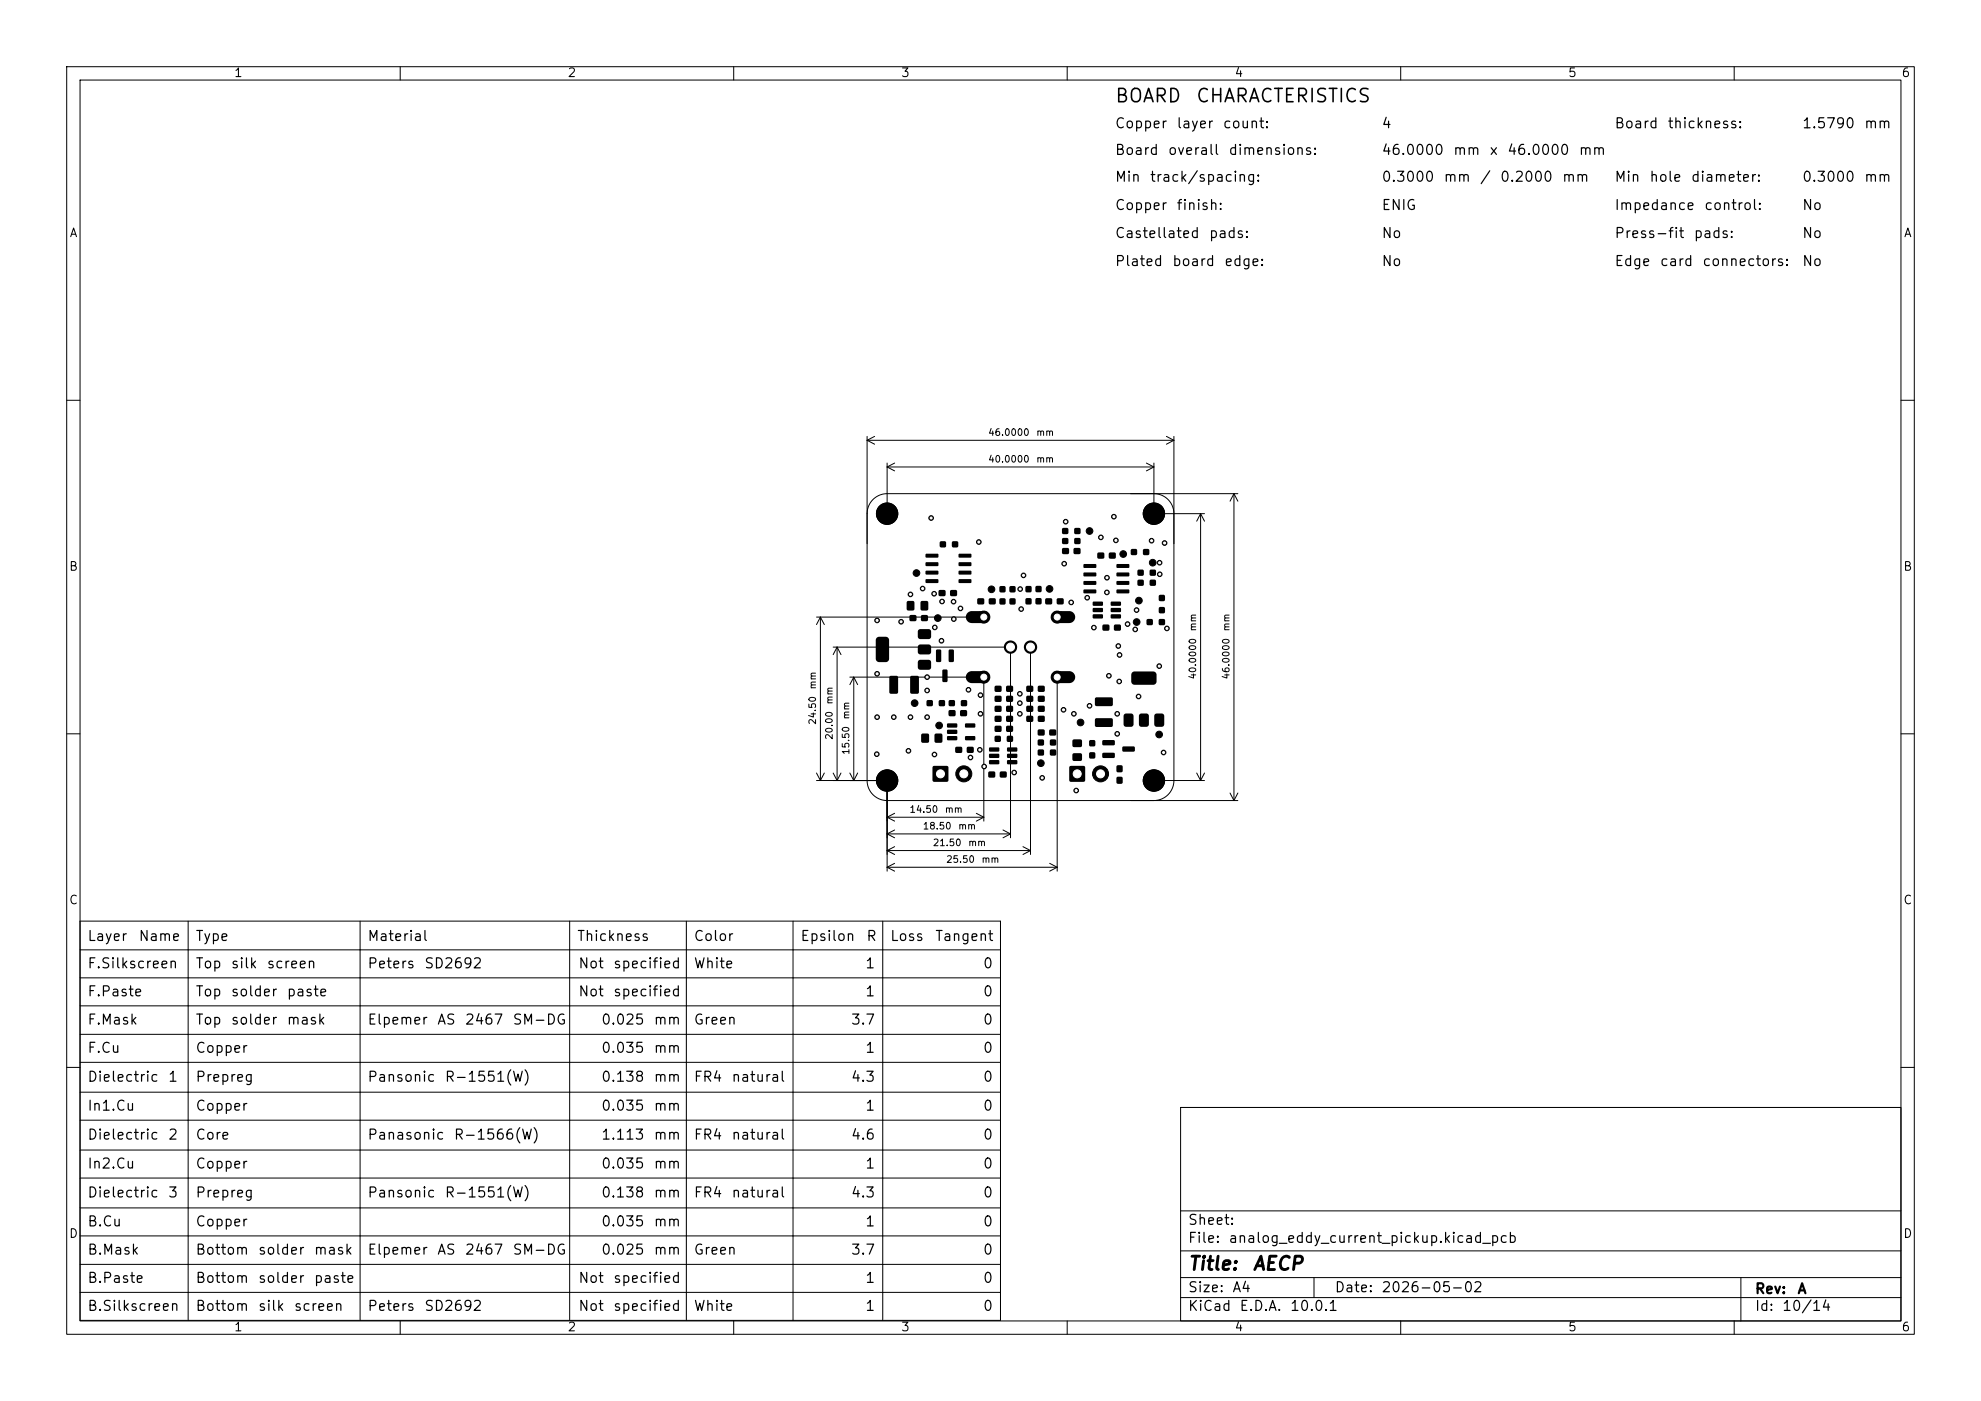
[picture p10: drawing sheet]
<svg xmlns="http://www.w3.org/2000/svg" width="297mm" height="210mm" viewBox="0 0 297 210" stroke-linecap="round" stroke-linejoin="round" font-family="sans-serif">
<defs><g id="words">
<g font-size="2">
<text x="167.1" y="15.9">BOARD</text>
<text x="179.2" y="15.9">CHARACTERISTICS</text>
<text x="178" y="190.9">Title:</text>
<text x="187.7" y="190.9">AECP</text>
</g>
<g font-size="1.5">
<text x="167.1" y="19.6">Copper</text>
<text x="167.1" y="23.6">Board</text>
<text x="175" y="23.6">overall</text>
<text x="176.3" y="19.6">layer</text>
<text x="183.2" y="19.6">count:</text>
<text x="184.1" y="23.6">dimensions:</text>
<text x="207" y="19.6">4</text>
<text x="207" y="23.6">46.0000</text>
<text x="217.8" y="23.6">mm</text>
<text x="223.2" y="23.6">x</text>
<text x="225.9" y="23.6">46.0000</text>
<text x="236.6" y="23.6">mm</text>
<text x="242" y="19.6">Board</text>
<text x="249.9" y="19.6">thickness:</text>
<text x="270.1" y="19.6">1.5790</text>
<text x="279.4" y="19.6">mm</text>
<text x="167.1" y="27.6">Min</text>
<text x="172.3" y="27.6">track/spacing:</text>
<text x="207" y="27.6">0.3000</text>
<text x="216.3" y="27.6">mm</text>
<text x="221.8" y="27.6">/</text>
<text x="224.8" y="27.6">0.2000</text>
<text x="234.1" y="27.6">mm</text>
<text x="242" y="27.6">Min</text>
<text x="247.2" y="27.6">hole</text>
<text x="253.4" y="27.6">diameter:</text>
<text x="270.1" y="27.6">0.3000</text>
<text x="279.4" y="27.6">mm</text>
<text x="167.1" y="31.9">Copper</text>
<text x="176.3" y="31.9">finish:</text>
<text x="207" y="31.9">ENIG</text>
<text x="242" y="31.9">Impedance</text>
<text x="255.4" y="31.9">control:</text>
<text x="270.1" y="31.9">No</text>
<text x="167.1" y="36.1">Castellated</text>
<text x="167.1" y="40.3">Plated</text>
<text x="175.6" y="40.3">board</text>
<text x="181.1" y="36.1">pads:</text>
<text x="183.4" y="40.3">edge:</text>
<text x="207" y="36.1">No</text>
<text x="207" y="40.3">No</text>
<text x="242" y="36.1">Press-fit</text>
<text x="242" y="40.3">Edge</text>
<text x="248.8" y="40.3">card</text>
<text x="253.8" y="36.1">pads:</text>
<text x="255.1" y="40.3">connectors:</text>
<text x="270.1" y="36.1">No</text>
<text x="270.1" y="40.3">No</text>
<text x="13" y="141.4">Layer</text>
<text x="20.7" y="141.4">Name</text>
<text x="29.2" y="141.4">Type</text>
<text x="55" y="141.4">Material</text>
<text x="86.4" y="141.4">Thickness</text>
<text x="103.9" y="141.4">Color</text>
<text x="119.9" y="141.4">Epsilon</text>
<text x="129.8" y="141.4">R</text>
<text x="133.3" y="141.4">Loss</text>
<text x="140.1" y="141.4">Tangent</text>
<text x="13" y="145.5">F.Silkscreen</text>
<text x="13" y="149.7">F.Paste</text>
<text x="29.2" y="145.5">Top</text>
<text x="29.2" y="149.7">Top</text>
<text x="34.5" y="145.5">silk</text>
<text x="34.5" y="149.7">solder</text>
<text x="39.9" y="145.5">screen</text>
<text x="42.9" y="149.7">paste</text>
<text x="55" y="145.5">Peters</text>
<text x="63.5" y="145.5">SD2692</text>
<text x="86.6" y="145.5">Not</text>
<text x="86.6" y="149.7">Not</text>
<text x="91.8" y="145.5">specified</text>
<text x="91.8" y="149.7">specified</text>
<text x="103.9" y="145.5">White</text>
<text x="129.6" y="145.5">1</text>
<text x="129.6" y="149.7">1</text>
<text x="147.3" y="145.5">0</text>
<text x="147.3" y="149.7">0</text>
<text x="13" y="154">F.Mask</text>
<text x="29.2" y="154">Top</text>
<text x="34.5" y="154">solder</text>
<text x="42.9" y="154">mask</text>
<text x="55" y="154">Elpemer</text>
<text x="65.4" y="154">AS</text>
<text x="69.6" y="154">2467</text>
<text x="76.7" y="154">SM-DG</text>
<text x="90" y="154">0.025</text>
<text x="97.9" y="154">mm</text>
<text x="103.9" y="154">Green</text>
<text x="127.5" y="154">3.7</text>
<text x="147.3" y="154">0</text>
<text x="13" y="158.2">F.Cu</text>
<text x="29.2" y="158.2">Copper</text>
<text x="90" y="158.2">0.035</text>
<text x="97.9" y="158.2">mm</text>
<text x="129.6" y="158.2">1</text>
<text x="147.3" y="158.2">0</text>
<text x="13" y="162.5">Dielectric</text>
<text x="13" y="166.9">In1.Cu</text>
<text x="25.1" y="162.5">1</text>
<text x="29.2" y="162.5">Prepreg</text>
<text x="29.2" y="166.9">Copper</text>
<text x="55" y="162.5">Pansonic</text>
<text x="66.6" y="162.5">R-1551(W)</text>
<text x="90" y="162.5">0.138</text>
<text x="90" y="166.9">0.035</text>
<text x="97.9" y="162.5">mm</text>
<text x="97.9" y="166.9">mm</text>
<text x="103.9" y="162.5">FR4</text>
<text x="109.6" y="162.5">natural</text>
<text x="127.5" y="162.5">4.3</text>
<text x="129.6" y="166.9">1</text>
<text x="147.3" y="162.5">0</text>
<text x="147.3" y="166.9">0</text>
<text x="13" y="171.2">Dielectric</text>
<text x="25.1" y="171.2">2</text>
<text x="29.2" y="171.2">Core</text>
<text x="55" y="171.2">Panasonic</text>
<text x="67.9" y="171.2">R-1566(W)</text>
<text x="90" y="171.2">1.113</text>
<text x="97.9" y="171.2">mm</text>
<text x="103.9" y="171.2">FR4</text>
<text x="109.6" y="171.2">natural</text>
<text x="127.5" y="171.2">4.6</text>
<text x="147.3" y="171.2">0</text>
<text x="13" y="175.5">In2.Cu</text>
<text x="13" y="179.9">Dielectric</text>
<text x="25.1" y="179.9">3</text>
<text x="29.2" y="175.5">Copper</text>
<text x="29.2" y="179.9">Prepreg</text>
<text x="55" y="179.9">Pansonic</text>
<text x="66.6" y="179.9">R-1551(W)</text>
<text x="90" y="175.5">0.035</text>
<text x="90" y="179.9">0.138</text>
<text x="97.9" y="175.5">mm</text>
<text x="97.9" y="179.9">mm</text>
<text x="103.9" y="179.9">FR4</text>
<text x="109.6" y="179.9">natural</text>
<text x="127.5" y="179.9">4.3</text>
<text x="129.6" y="175.5">1</text>
<text x="147.3" y="175.5">0</text>
<text x="147.3" y="179.9">0</text>
<text x="13" y="184.2">B.Cu</text>
<text x="29.2" y="184.2">Copper</text>
<text x="90" y="184.2">0.035</text>
<text x="97.9" y="184.2">mm</text>
<text x="129.6" y="184.2">1</text>
<text x="147.3" y="184.2">0</text>
<text x="178" y="184">Sheet:</text>
<text x="13" y="188.4">B.Mask</text>
<text x="29.2" y="188.4">Bottom</text>
<text x="38.6" y="188.4">solder</text>
<text x="47" y="188.4">mask</text>
<text x="55" y="188.4">Elpemer</text>
<text x="65.4" y="188.4">AS</text>
<text x="69.6" y="188.4">2467</text>
<text x="76.7" y="188.4">SM-DG</text>
<text x="90" y="188.4">0.025</text>
<text x="97.9" y="188.4">mm</text>
<text x="103.9" y="188.4">Green</text>
<text x="127.5" y="188.4">3.7</text>
<text x="147.3" y="188.4">0</text>
<text x="178" y="186.7">File:</text>
<text x="184.1" y="186.7">analog_eddy_current_pickup.kicad_pcb</text>
<text x="13" y="192.7">B.Paste</text>
<text x="13" y="196.9">B.Silkscreen</text>
<text x="29.2" y="192.7">Bottom</text>
<text x="29.2" y="196.9">Bottom</text>
<text x="38.6" y="192.7">solder</text>
<text x="38.6" y="196.9">silk</text>
<text x="44" y="196.9">screen</text>
<text x="47" y="192.7">paste</text>
<text x="55" y="196.9">Peters</text>
<text x="63.5" y="196.9">SD2692</text>
<text x="86.6" y="192.7">Not</text>
<text x="86.6" y="196.9">Not</text>
<text x="91.8" y="192.7">specified</text>
<text x="91.8" y="196.9">specified</text>
<text x="103.9" y="196.9">White</text>
<text x="129.6" y="192.7">1</text>
<text x="129.6" y="196.9">1</text>
<text x="147.3" y="192.7">0</text>
<text x="147.3" y="196.9">0</text>
<text x="178" y="196.9">KiCad</text>
<text x="178" y="194.1">Size:</text>
<text x="184.7" y="194.1">A4</text>
<text x="185.7" y="196.9">E.D.A.</text>
<text x="193.3" y="196.9">10.0.1</text>
<text x="200" y="194.1">Date:</text>
<text x="207" y="194.1">2026-05-02</text>
<text x="263" y="194.3">Rev:</text>
<text x="263" y="196.9">Id:</text>
<text x="267.1" y="196.9">10/14</text>
<text x="269.4" y="194.3">A</text>
</g>
<g font-size="1.3">
<text x="35" y="11.9">1</text>
<text x="85" y="11.9">2</text>
<text x="135" y="11.9">3</text>
<text x="185" y="11.9">4</text>
<text x="235" y="11.9">5</text>
<text x="285" y="11.9">6</text>
<text x="10.3" y="35.9">A</text>
<text x="285.4" y="35.9">A</text>
<text x="10.3" y="85.9">B</text>
<text x="285.3" y="85.9">B</text>
<text x="10.3" y="135.9">C</text>
<text x="285.3" y="135.9">C</text>
<text x="10.3" y="185.9">D</text>
<text x="285.3" y="185.9">D</text>
<text x="35" y="199.9">1</text>
<text x="85" y="199.9">2</text>
<text x="135" y="199.9">3</text>
<text x="185" y="199.9">4</text>
<text x="235" y="199.9">5</text>
<text x="285" y="199.9">6</text>
</g>
<g font-size="1">
<text x="148.1" y="65.6">46.0000</text>
<text x="155.3" y="65.6">mm</text>
<text x="148.1" y="69.6">40.0000</text>
<text x="155.3" y="69.6">mm</text>
<text x="179.6" y="94.7" transform="rotate(-90 179.6 94.7)">mm</text>
<text x="184.6" y="94.7" transform="rotate(-90 184.6 94.7)">mm</text>
<text x="179.6" y="101.9" transform="rotate(-90 179.6 101.9)">40.0000</text>
<text x="184.6" y="101.9" transform="rotate(-90 184.6 101.9)">46.0000</text>
<text x="122.6" y="103.4" transform="rotate(-90 122.6 103.4)">mm</text>
<text x="125.1" y="105.7" transform="rotate(-90 125.1 105.7)">mm</text>
<text x="127.6" y="107.9" transform="rotate(-90 127.6 107.9)">mm</text>
<text x="122.6" y="108.7" transform="rotate(-90 122.6 108.7)">24.50</text>
<text x="125.1" y="111" transform="rotate(-90 125.1 111)">20.00</text>
<text x="127.6" y="113.2" transform="rotate(-90 127.6 113.2)">15.50</text>
<text x="136.3" y="122.1">14.50</text>
<text x="138.3" y="124.6">18.50</text>
<text x="141.6" y="122.1">mm</text>
<text x="143.6" y="124.6">mm</text>
<text x="139.8" y="127.1">21.50</text>
<text x="141.8" y="129.6">25.50</text>
<text x="145.1" y="127.1">mm</text>
<text x="147.1" y="129.6">mm</text>
</g>
</g></defs>
<g fill="none" stroke="#000" stroke-width=".15">
<path d="M10 10h277v190h-277zM12 12h273v186h-273zM60 10v2M110 10v2M160 10v2M210 10v2M260 10v2M10 60h2M130 65.4v51.6a3 3 0 0 0 3 3h52.6M130 66h46M130 66l1.1 .6M131.1 65.4l-1.1 .6"/>
<path d="M133 69.4v7.1M133 70h40M133 70l1.1 .6M134.1 69.4l-1.1 .6M171.9 69.4l1.1 .6M173 74a3 3 0 0 1 3 3M173 69.4v7.1M173 70l-1.1 .6M173.5 77h7.1M174.9 65.4l1.1 .6M176 65.4v51.6a3 3 0 0 1-3 3M176 66l-1.1 .6"/>
<path d="M180 77v40M180 77l.6 1.1M180 77l-.6 1.1M185 74v46M185 74l.6 1.1M185 74l-.6 1.1M185.6 74h-52.6a3 3 0 0 0-3 3M285 60h2M122.4 92.5h24.6M123 92.5v24.5M123 92.5l.6 1.1M123 92.5l-.6 1.1"/>
<path d="M124.9 97h26.1M125.5 97v20M125.5 97l.6 1.1M125.5 97l-.6 1.1M151.5 97.5v28.1M154.5 97.5v30.6M10 110h2M122.4 117h10.1M122.4 115.9l.6 1.1M123.6 115.9l-.6 1.1M124.9 115.9l.6 1.1M126.1 115.9l-.6 1.1"/>
<path d="M127.4 101.5h19.6M127.4 115.9l.6 1.1M128 101.5v15.5M128 101.5l.6 1.1M128 101.5l-.6 1.1M128.6 115.9l-.6 1.1M133 117.5v13.1M147.5 102v21.1M158.5 102v28.6M173.5 117h7.1M179.4 115.9l.6 1.1M180.6 115.9l-.6 1.1"/>
<path d="M184.4 118.9l.6 1.1M185.6 118.9l-.6 1.1M285 110h2M12 138.1h138v59.8h-138zM28.2 138.1v59.8M54 138.1v59.8M85.4 138.1v59.8M102.9 138.1v59.8M118.9 138.1v59.8M132.3 138.1v59.8M133 125h18.5M133 125l1.1 .6"/>
<path d="M133 130h25.5M133 130l1.1 .6M133 127.5h21.5M133 127.5l1.1 .6M133 122.5h14.5M133 122.5l1.1 .6M134.1 124.4l-1.1 .6M134.1 129.4l-1.1 .6M134.1 126.9l-1.1 .6M134.1 121.9l-1.1 .6M146.4 121.9l1.1 .6M147.5 122.5l-1.1 .6"/>
<path d="M150.4 124.4l1.1 .6M151.5 125l-1.1 .6M153.4 126.9l1.1 .6M154.5 127.5l-1.1 .6M157.4 129.4l1.1 .6M158.5 130l-1.1 .6M12 142.4h138M12 146.6h138M12 150.8h138M12 155h138M12 159.2h138M10 160h2"/>
<path d="M12 163.7h138M12 167.9h138M12 172.4h138M12 176.6h138M177 166h108v32h-108zM285 160h2M12 181.1h138M12 185.3h138M12 189.5h138M12 193.7h138M60 198v2M110 198v2"/>
<path d="M160 198v2M177 194.5h108M177 191.5h108M177 187.5h108M177 181.5h108M197 191.5v3M210 198v2M260 198v2M261 191.5v6.5"/>
</g>
<g fill="#000" stroke="#000" stroke-width=".15">
<circle cx="133" cy="77" r="1.6"/>
<circle cx="139.6" cy="77.7" r=".35"/>
<circle cx="159.8" cy="78.2" r=".35"/>
<circle cx="163.4" cy="79.6" r=".5"/>
<circle cx="167" cy="77.4" r=".35"/>
<circle cx="173" cy="77" r="1.6"/>
<circle cx="131.5" cy="93" r=".35"/>
<circle cx="135.1" cy="93.2" r=".35"/>
<circle cx="136.5" cy="89.1" r=".35"/>
<circle cx="137.4" cy="85.9" r=".5"/>
<circle cx="138.3" cy="88.2" r=".35"/>
<circle cx="140" cy="89" r=".35"/>
<circle cx="140.2" cy="94.1" r=".35"/>
<circle cx="140.6" cy="92.6" r=".5"/>
<circle cx="141.2" cy="96.1" r=".35"/>
<circle cx="141.2" cy="90.2" r=".35"/>
<circle cx="143" cy="90.2" r=".35"/>
<circle cx="143" cy="92.8" r=".35"/>
<circle cx="144" cy="91.2" r=".35"/>
<circle cx="146.7" cy="81.3" r=".35"/>
<circle cx="147.5" cy="92.5" r=".9"/>
<circle cx="148.7" cy="88.3" r=".5"/>
<circle cx="152.9" cy="88.3" r=".35"/>
<circle cx="153.1" cy="91.3" r=".35"/>
<circle cx="153.4" cy="86.3" r=".35"/>
<circle cx="157.4" cy="88.3" r=".5"/>
<circle cx="158.5" cy="92.5" r=".9"/>
<circle cx="159.6" cy="84.5" r=".35"/>
<circle cx="160.6" cy="90.3" r=".35"/>
<circle cx="163" cy="89.6" r=".35"/>
<circle cx="164" cy="94.1" r=".35"/>
<circle cx="165" cy="80.6" r=".35"/>
<circle cx="166" cy="88.8" r=".35"/>
<circle cx="166" cy="86.6" r=".35"/>
<circle cx="167.3" cy="81" r=".35"/>
<circle cx="167.7" cy="96.8" r=".35"/>
<circle cx="167.9" cy="98.2" r=".35"/>
<circle cx="168.4" cy="83.1" r=".5"/>
<circle cx="169" cy="93.5" r=".35"/>
<circle cx="170.2" cy="94.4" r=".35"/>
<circle cx="170.4" cy="91.4" r=".35"/>
<circle cx="170.4" cy="93.2" r=".5"/>
<circle cx="170.8" cy="90" r=".5"/>
<circle cx="172.6" cy="81.1" r=".35"/>
<circle cx="172.8" cy="84.3" r=".5"/>
<circle cx="173.8" cy="99.8" r=".35"/>
<circle cx="173.9" cy="84.4" r=".35"/>
<circle cx="173.9" cy="86.1" r=".35"/>
<circle cx="174.6" cy="81.4" r=".35"/>
<circle cx="175" cy="94.2" r=".35"/>
<circle cx="131.5" cy="113.1" r=".35"/>
<circle cx="131.5" cy="107.5" r=".35"/>
<circle cx="131.5" cy="101" r=".35"/>
<circle cx="133" cy="117" r="1.6"/>
<circle cx="134" cy="107.5" r=".35"/>
<circle cx="136.2" cy="112.5" r=".35"/>
<circle cx="136.5" cy="107.5" r=".35"/>
<circle cx="137.1" cy="105.4" r=".5"/>
<circle cx="139" cy="101.5" r=".35"/>
<circle cx="139" cy="107.5" r=".35"/>
<circle cx="139" cy="103.5" r=".35"/>
<circle cx="140.1" cy="113.1" r=".35"/>
<circle cx="140.8" cy="108.7" r=".5"/>
<circle cx="144.5" cy="116" r="1.2"/>
<circle cx="145.2" cy="103.4" r=".35"/>
<circle cx="145.5" cy="113.5" r=".35"/>
<circle cx="146.9" cy="112.4" r=".35"/>
<circle cx="147" cy="107" r=".35"/>
<circle cx="147" cy="104.2" r=".35"/>
<circle cx="147.5" cy="101.5" r=".9"/>
<circle cx="147.6" cy="114.9" r=".35"/>
<circle cx="152" cy="115.8" r=".35"/>
<circle cx="152.9" cy="107" r=".35"/>
<circle cx="152.9" cy="104" r=".35"/>
<circle cx="152.9" cy="105.4" r=".35"/>
<circle cx="156.1" cy="114.4" r=".5"/>
<circle cx="156.3" cy="116.6" r=".35"/>
<circle cx="158.5" cy="101.5" r=".9"/>
<circle cx="159.4" cy="106.4" r=".35"/>
<circle cx="161" cy="107" r=".35"/>
<circle cx="161.3" cy="118.5" r=".35"/>
<circle cx="162" cy="108.3" r=".5"/>
<circle cx="163.3" cy="105.8" r=".35"/>
<circle cx="165" cy="116" r="1.2"/>
<circle cx="166.3" cy="101.3" r=".35"/>
<circle cx="167.5" cy="110" r=".35"/>
<circle cx="167.5" cy="107" r=".35"/>
<circle cx="167.8" cy="102.1" r=".35"/>
<circle cx="170.7" cy="104.4" r=".35"/>
<circle cx="173" cy="117" r="1.6"/>
<circle cx="173.8" cy="110.1" r=".5"/>
<circle cx="174.4" cy="112.8" r=".35"/>
</g>
<g fill="#000">
<path d="M159.3 79.2h.8v.8h-.8zM161.1 79.2h.8v.8h-.8zM131.4 95.6l.3-.1h1.1l.4 .2 .1 3.1-.3 .4h-1.3l-.3-.2-.1-3zM136 90.1h1v1.4h-1zM136.4 92.2h.9v.9h-.9zM138.1 92.2h1v.9h-1zM138.1 90.1h1v1.4h-1zM137.7 94.5l.3-.2 1.4 .1 .2 .3-.1 .9-.3 .2-1.4-.1-.2-.3zM137.7 96.8l.3-.2 1.4 .1 .2 .3-.1 .9-.3 .2-1.4-.1-.2-.3zM138.8 86.8h1.8l.1 .5-.2 .1h-1.7l-.1-.1zM138.8 85.6l1.8-.1 .1 .5-.2 .1h-1.7l-.1-.1zM138.8 84.3h1.8l.1 .5-.2 .1h-1.7l-.1-.2z"/>
<path d="M138.8 83h1.8l.1 .5-.2 .1h-1.7l-.1-.2zM140.8 88.5h.9v.8h-.9zM140.4 97.4h.5l.2 .1v1.6l-.1 .1-.5 .1-.2-.2zM140.9 81.2h.9v.8h-.9zM142.5 88.5h.9v.8h-.9zM142.3 97.4h.5l.2 .1v1.6l-.1 .1-.5 .1-.2-.2zM142.8 81.2h.8v.8h-.8zM143.7 83h1.9v.5l-.1 .1h-1.7l-.1-.2zM143.7 84.3h1.9v.5l-.1 .1h-1.7l-.1-.2zM143.7 85.6l1.9-.1v.5l-.1 .1h-1.7l-.1-.1zM143.7 86.8h1.9v.5l-.1 .1h-1.7l-.1-.1zM145.1 91.9l.5-.3h1.9a.9 .9 0 0 1 .9 .9 .9 .9 0 0 1-.9 .9h-1.8a.9 .9 0 0 1-.8-.6 .9 .9 0 0 1 .2-.9z"/>
<path d="M146.6 89.7h.9v.8h-.9zM148.3 89.7h.9v.8h-.9zM149.9 87.9h.8v.8h-.8zM149.9 89.7h.8v.9h-.8zM151.4 89.7h.8v.9h-.8zM151.4 87.9h.8v.8h-.8zM153.8 87.9h.8v.8h-.8zM153.8 89.7h.8v.9h-.8zM155.3 87.9h.8v.8h-.8zM155.3 89.7h.8v.8h-.8zM156.8 89.7h.9v.8h-.9zM158.5 89.7h.9v.8h-.9z"/>
<path d="M159.3 80.7h.8v.8h-.8zM159.3 82.2h.9v.8h-.9zM157.9 91.9l.5-.3h1.9a.9 .9 0 0 1 .9 .9 .9 .9 0 0 1-.9 .9h-1.8a.9 .9 0 0 1-.8-.6 .9 .9 0 0 1 .2-.9zM161 82.2h.9v.8h-.9zM161.1 80.7h.8v.8h-.8zM162.5 88.4h1.8l.1 .5-.2 .1-1.7-.1-.1-.1zM162.5 87.1h1.8l.1 .5-.2 .1h-1.7l-.1-.2zM162.5 85.9l1.8-.1 .1 .5-.2 .1h-1.7l-.1-.1zM162.5 84.6h1.8l.1 .4-.2 .1h-1.7l-.1-.1zM164.6 82.9h.9v.8h-.9zM165.3 93.7h1v.8h-1zM163.9 92.1h1.4l.1 .5-.2 .1h-1.3l-.1-.1z"/>
<path d="M163.9 91.2l1.4-.1 .1 .6-.2 .1h-1.3l-.1-.2zM163.9 90.2h1.4l.1 .5-.2 .1h-1.3l-.1-.1zM166.3 82.9h.9v.8h-.9zM167.1 93.7h.9v.8h-.9zM166.6 90.2h1.4l.1 .5-.2 .1h-1.3l-.1-.1zM166.6 91.2l1.4-.1 .1 .6-.2 .1h-1.3l-.1-.2zM166.6 92.1h1.4l.1 .5-.2 .1h-1.3l-.1-.1zM167.4 84.6h1.8l.1 .4-.1 .1h-1.7l-.1-.1zM167.4 85.9l1.8-.1 .1 .5-.1 .1h-1.7l-.1-.1zM167.4 87.1h1.8l.1 .5-.1 .1h-1.7l-.1-.2zM167.4 88.4h1.8l.1 .5-.1 .1-1.7-.1-.1-.1zM169.6 82.3h.8v.9h-.8z"/>
<path d="M170.6 85.4h.8v.9h-.8zM170.6 86.9h.8v.9h-.8zM172 92.8h.8v.9h-.8zM171.4 82.3h.9v.9h-.9zM172.4 85.4h.9v.9h-.9zM172.4 86.9h.9v.9h-.9zM173.8 92.8h.8v.9h-.8zM173.8 91h.8v.9h-.8zM173.8 89.2h.8v.9h-.8zM133.4 101.4l1-.1 .2 .2 .1 2.3-.2 .2h-.9l-.3-.2zM136.5 101.4l1-.1 .3 .2v2.3l-.2 .2h-.9l-.2-.2zM138.2 110h1v1.3h-1z"/>
<path d="M139 105h.8v.8h-.8zM137.7 99.1l.3-.2 1.4 .1 .2 .3-.1 .9-.3 .2-1.4-.1-.2-.3zM139.9 114.9h2.2v2.2h-2.2zM140.2 110h1v1.3h-1zM140.8 105h.8v.8h-.8zM141.3 100.4h.6l.2 .1v1.6l-.2 .1-.4 .1-.2-.2zM142 110.4l1.4-.1 .1 .6-.1 .1h-1.3l-.1-.2zM142 109.4h1.4l.1 .5-.1 .1h-1.3l-.1-.1zM142 108.5l1.4-.1 .1 .6-.1 .1h-1.3l-.1-.2zM142.3 106.5h.9v.8h-.9zM142.3 105h.8v.8h-.8zM144 106.5h.9v.8h-.9z"/>
<path d="M144.1 105h.8v.8h-.8zM143.3 112h.9v.8h-.9zM144.7 108.5l1.4-.1 .1 .6-.1 .1h-1.3l-.1-.2zM144.7 110.4l1.4-.1 .1 .6-.1 .1h-1.3l-.1-.2zM145.1 100.9l.5-.3h1.9a.9 .9 0 0 1 .9 .9 .9 .9 0 0 1-.9 .9h-1.8a.9 .9 0 0 1-.8-.6 .9 .9 0 0 1 .2-.9zM145 112h.9v.8h-.9zM148.3 114l1.4-.1 .1 .6-.1 .1h-1.3l-.1-.2zM148.3 113h1.4l.1 .5-.1 .1h-1.3l-.1-.1zM148.3 112.1l1.4-.1 .1 .6-.1 .1h-1.3l-.1-.2zM149.2 108.8h.9v.9h-.9zM149.2 102.8h.9v.9h-.9zM149.2 107.3h.9v.9h-.9z"/>
<path d="M149.2 105.8h.9v.9h-.9zM149.2 104.3h.9v.9h-.9zM149.2 110.3h.8v.9h-.8zM148.2 115.7h1v.8h-1zM150.9 108.8h.9v.9h-.9zM150.9 102.8h.9v.9h-.9zM150.9 107.3h.9v.9h-.9zM150.9 105.8h.9v.9h-.9zM150.9 104.3h.9v.9h-.9zM151 110.3h.8v.9h-.8zM149.9 115.7h1v.8h-1zM151 112.1l1.4-.1 .1 .6-.1 .1h-1.3l-.1-.2z"/>
<path d="M151 113h1.4l.1 .5-.1 .1h-1.3l-.1-.1zM151 114l1.4-.1 .1 .6-.1 .1h-1.3l-.1-.2zM153.9 105.8h1v.9h-1zM153.9 102.8h1v.9h-1zM153.9 107.3h1v.9h-1zM153.9 104.3h1v.9h-1zM155.6 112.4h.9v.8h-.9zM155.6 110.9h.9v.8h-.9zM155.6 109.4h1v.8h-1zM155.6 105.8h1v.9h-1zM155.6 102.8h1v.9h-1zM155.6 107.3h1v.9h-1z"/>
<path d="M155.6 104.3h1v.9h-1zM157.4 109.4h.9v.8h-.9zM157.5 112.4h.8v.8h-.8zM157.5 110.9h.8v.8h-.8zM160.4 114.9h2.2v2.2h-2.2zM157.9 100.9l.5-.3h1.9a.9 .9 0 0 1 .9 .9 .9 .9 0 0 1-.9 .9h-1.8a.9 .9 0 0 1-.8-.6 .9 .9 0 0 1 .2-.9zM160.8 110.9h1.4v1h-1.4zM160.8 113h1.4v1h-1.4zM163.3 111h.9v.8h-.9zM163.3 112.8h.9v.9h-.9zM164.2 107.7h2.5l.1 .2v.9l-.2 .2h-2.3l-.2-.3zM164.2 104.6l2.5-.1 .1 .3v.9l-.2 .2-2.3-.1-.2-.2z"/>
<path d="M165.3 112.9l1.7-.1 .1 .2v.5l-.2 .1h-1.5l-.2-.2zM165.3 111l1.7-.1 .1 .2v.5l-.2 .1h-1.5l-.2-.2zM167.4 114.8h.9v.9h-.9zM167.4 116.5h.9v.9h-.9zM168.3 111.9h1.7l.1 .2v.5l-.2 .1h-1.5l-.2-.2zM168.5 107.1l.3-.1h.9l.2 .1v1.5l-.1 .3-1 .1-.3-.2zM169.7 100.8l.4-.1h3l.3 .3-.1 1.4-.4 .3-3-.1-.3-.4v-1.2zM170.8 107.1l.3-.1h.9l.2 .1v1.5l-.1 .3-1 .1-.3-.2zM173.1 107.1l.3-.1h.9l.2 .1v1.5l-.1 .3-1 .1-.3-.2z"/>
<circle cx="151.5" cy="97" r="1"/>
<circle cx="154.5" cy="97" r="1"/>
</g>
<g fill="#fff" stroke="#fff" stroke-width=".15">
<circle cx="163" cy="89.6" r=".15"/>
<circle cx="164" cy="94.1" r=".15"/>
<circle cx="136.5" cy="89.1" r=".15"/>
<circle cx="146.9" cy="112.4" r=".15"/>
<circle cx="152" cy="115.8" r=".15"/>
<circle cx="140.1" cy="94" r=".15"/>
<circle cx="159.8" cy="78.2" r=".15"/>
<circle cx="174.9" cy="94.2" r=".15"/>
<circle cx="167.5" cy="110" r=".15"/>
<circle cx="161" cy="107" r=".15"/>
<circle cx="165.1" cy="80.5" r=".15"/>
<circle cx="141.2" cy="90.2" r=".15"/>
<circle cx="167.5" cy="107" r=".15"/>
<circle cx="170.4" cy="91.4" r=".15"/>
<circle cx="159.5" cy="84.5" r=".15"/>
<circle cx="141.1" cy="96" r=".15"/>
<circle cx="152.9" cy="104" r=".15"/>
<circle cx="139.6" cy="77.6" r=".15"/>
<circle cx="147" cy="107" r=".15"/>
<circle cx="131.5" cy="107.5" r=".15"/>
<circle cx="160.6" cy="90.3" r=".15"/>
<circle cx="156.2" cy="116.6" r=".15"/>
<circle cx="131.5" cy="101" r=".15"/>
<circle cx="147" cy="104.2" r=".15"/>
<circle cx="144" cy="91.2" r=".15"/>
<circle cx="161.4" cy="118.5" r=".15"/>
<circle cx="170.7" cy="104.4" r=".15"/>
<circle cx="167.8" cy="98.2" r=".15"/>
<circle cx="140.1" cy="113.1" r=".15"/>
<circle cx="167" cy="77.5" r=".15"/>
<circle cx="173.8" cy="99.9" r=".15"/>
<circle cx="174.6" cy="81.4" r=".15"/>
<circle cx="143" cy="92.8" r=".15"/>
<circle cx="143" cy="90.2" r=".15"/>
<circle cx="152.9" cy="107" r=".15"/>
<circle cx="173.9" cy="86.1" r=".15"/>
<circle cx="131.5" cy="93" r=".15"/>
<circle cx="135.1" cy="93.2" r=".15"/>
<circle cx="131.4" cy="113" r=".15"/>
<circle cx="169.1" cy="93.6" r=".15"/>
<circle cx="145.5" cy="113.6" r=".15"/>
<circle cx="134" cy="107.5" r=".15"/>
<circle cx="145.2" cy="103.4" r=".15"/>
<circle cx="167.3" cy="81" r=".15"/>
<circle cx="146.7" cy="81.2" r=".15"/>
<circle cx="152.9" cy="105.4" r=".15"/>
<circle cx="174.4" cy="112.8" r=".15"/>
<circle cx="170.2" cy="94.3" r=".15"/>
<circle cx="166.2" cy="101.3" r=".15"/>
<circle cx="167.7" cy="96.8" r=".15"/>
<circle cx="163.4" cy="105.8" r=".15"/>
<circle cx="159.4" cy="106.4" r=".15"/>
<circle cx="167.8" cy="102.2" r=".15"/>
<circle cx="138.3" cy="88.2" r=".15"/>
<circle cx="172.6" cy="81" r=".15"/>
<circle cx="136.2" cy="112.6" r=".15"/>
<circle cx="165.9" cy="88.8" r=".15"/>
<circle cx="173.8" cy="84.3" r=".15"/>
<circle cx="140" cy="89" r=".15"/>
<circle cx="153.1" cy="91.3" r=".15"/>
<circle cx="166" cy="86.6" r=".15"/>
<circle cx="153" cy="88.3" r=".15"/>
<circle cx="153.4" cy="86.2" r=".15"/>
<circle cx="139" cy="107.5" r=".15"/>
<circle cx="139" cy="103.5" r=".15"/>
<circle cx="139" cy="101.5" r=".15"/>
<circle cx="147.5" cy="114.9" r=".15"/>
<circle cx="136.5" cy="107.5" r=".15"/>
<circle cx="141" cy="116" r=".6"/>
<circle cx="144.5" cy="116" r=".6"/>
<circle cx="161.5" cy="116" r=".6"/>
<circle cx="165" cy="116" r=".6"/>
<circle cx="158.5" cy="92.5" r=".45"/>
<circle cx="154.5" cy="97" r=".6"/>
<circle cx="151.5" cy="97" r=".6"/>
<circle cx="147.5" cy="101.5" r=".45"/>
<circle cx="158.5" cy="101.5" r=".45"/>
<circle cx="147.5" cy="92.5" r=".45"/>
</g>
<use href="#words"/>
</svg>
